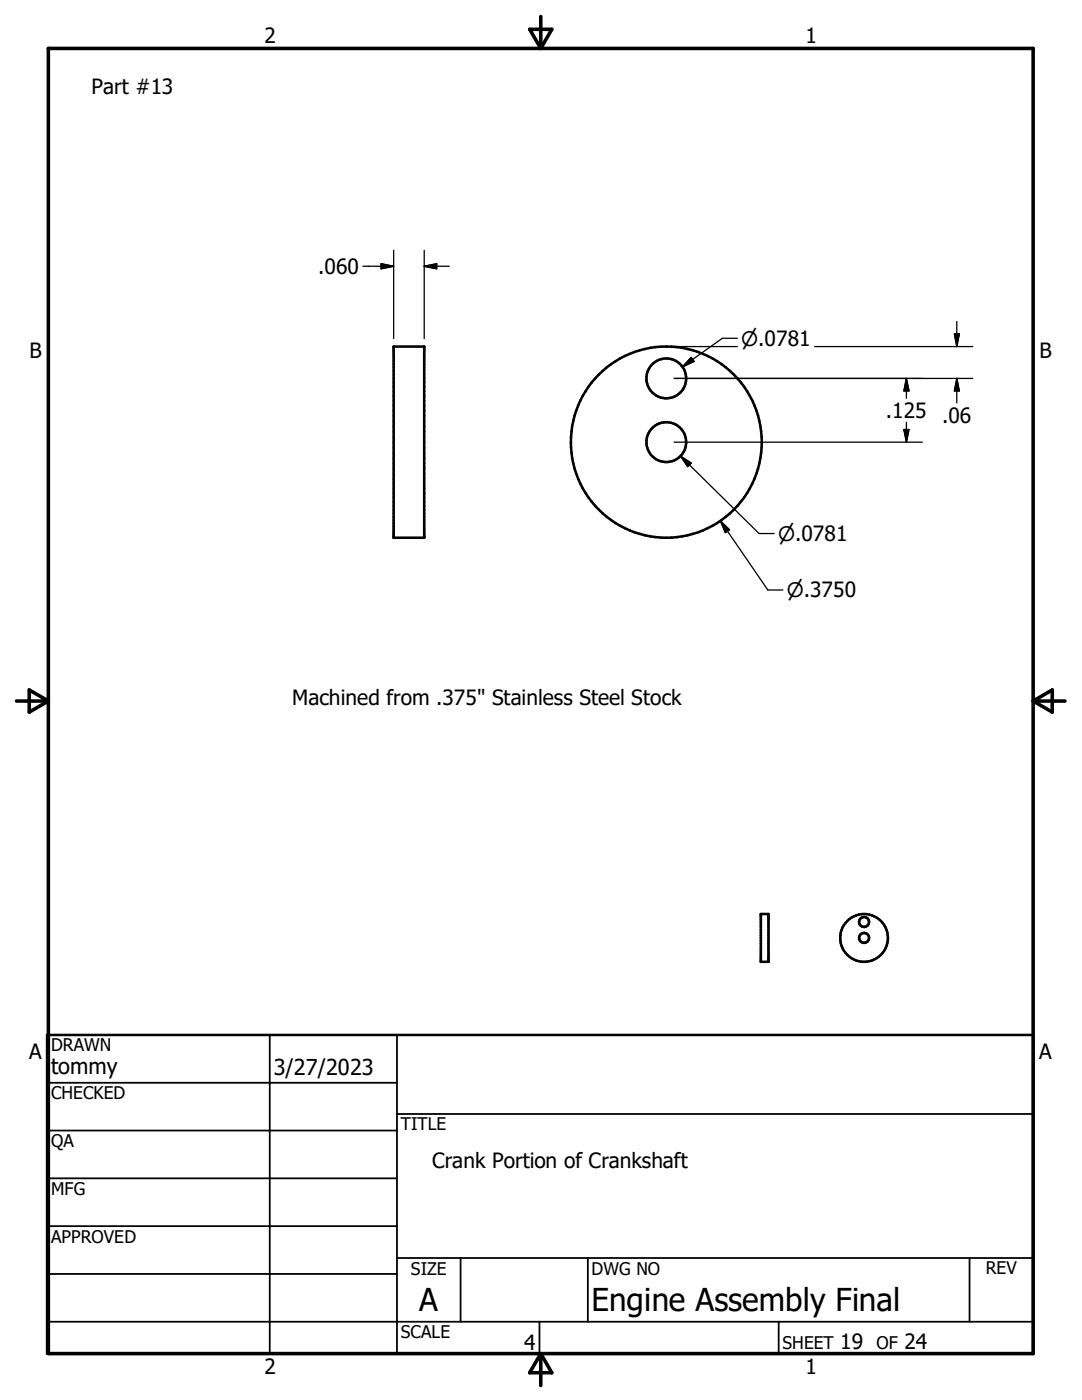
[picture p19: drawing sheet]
<svg xmlns="http://www.w3.org/2000/svg" width="216mm" height="279mm" viewBox="0 0 216 279" stroke-linecap="round" stroke-linejoin="round" font-family="sans-serif">
<defs><g id="words">
<g font-size="6.3">
<text x="83.7" y="261.6">A</text>
<text x="118" y="261.7">Engine Assembly Final</text>
</g>
<g font-size="4.4">
<text x="10.2" y="214.4">tommy</text>
<text x="54.6" y="214.6">3/27/2023</text>
</g>
<g font-size="4.2">
<text x="52.8" y="8.7">2</text>
<text x="160.7" y="8.7">1</text>
<text x="18.3" y="18.8">Part #13</text>
<text x="63.5" y="54.7">.060</text>
<text x="5.9" y="71.5">B</text>
<text x="207.4" y="71.5">B</text>
<text x="176.8" y="83.4">.125</text>
<text x="188" y="84.4">.06</text>
<text x="58.3" y="140.6">Machined from .375&quot; Stainless Steel Stock</text>
<text x="5.8" y="211.4">A</text>
<text x="207.4" y="211.4">A</text>
<text x="86.2" y="233.1">Crank Portion of Crankshaft</text>
<text x="104.6" y="269.4">4</text>
<text x="167.7" y="269.3">19</text>
<text x="180.5" y="269.3">24</text>
<text x="52.8" y="274.2">2</text>
<text x="160.7" y="274.2">1</text>
</g>
<g font-size="4">
<text x="147.9" y="69">n.0781</text>
<text x="155.3" y="108">n.0781</text>
<text x="157" y="119.2">n.3750</text>
</g>
<g font-size="3.5">
<text x="10.2" y="209.8">DRAWN</text>
<text x="10.2" y="219.4">CHECKED</text>
<text x="80" y="225.6">TITLE</text>
<text x="10.2" y="229">QA</text>
<text x="10.2" y="238.5">MFG</text>
<text x="10.2" y="248.1">APPROVED</text>
<text x="82" y="254.4">SIZE</text>
<text x="118" y="254.4">DWG NO</text>
<text x="196.7" y="254.3">REV</text>
<text x="80" y="267.1">SCALE</text>
<text x="156.1" y="269.3">SHEET</text>
<text x="174.9" y="269.3">OF</text>
</g>
</g></defs>
<g fill="none" stroke="#000" stroke-width=".51">
<path d="M78.6 69.2h6v38.1h-6zM151.8 182.4h1.5v9.5h-1.5zM9.4 206.5h196.8v63.6h-196.8z"/>
<circle cx="133" cy="75.5" r="4"/>
<circle cx="133" cy="88.2" r="4"/>
<circle cx="133" cy="88.3" r="19.1"/>
<circle cx="172.4" cy="187.2" r=".99"/>
<circle cx="172.4" cy="184" r="1"/>
<circle cx="172.4" cy="187.2" r="4.8"/>
</g>
<path d="M9.6 9.7h196.6v260.4h-196.6zM105.7 5.8h4.4l-2.2 3.9zM107.9 3.3v6.4M3.3 139.9h6.3M5.8 137.7l3.8 2.2-3.8 2.2zM206.2 139.9h6.3M206.2 139.9l3.8-2.2v4.4zM107.9 270.1v6.4M107.9 270.1l2.2 3.9h-4.4z" fill="none" stroke="#000" stroke-width=".71"/>
<g fill="none" stroke="#000" stroke-width=".36">
<path d="M9.4 216.1h69.8M53.8 206.5v63.6M79.2 206.5v63.6M9.4 225.6h69.8M9.4 235.2h69.8M79.2 222.3h127M9.4 244.7h69.8M9.4 254.2h69.8M79.2 251.1h127M91.9 251.1v12.7M117.3 251.1v12.7M193.5 251.1v12.7"/>
<path d="M9.4 263.8h196.8M107.6 263.8v6.3M155.4 263.8v6.3"/>
</g>
<g fill="none" stroke="#000" stroke-width=".25">
<path d="M72.4 53.1h6.2M76 52.6l2.6 .5-2.6 .5zM78.6 50v17.6M84.6 53.1h5M84.6 53.1l2.5-.5v1zM84.6 50v17.6M134.5 75.5h59.6M134.5 69.2h12.6M137.9 71.3l.6 .8-2.3 1.1zM147.1 67.5h-3l-7.9 5.7M162.6 69.2h31.5M180.9 75.5v4"/>
<path d="M180.9 75.5l.5 2.5h-1zM190.4 66.6h1l-.5 2.6zM190.9 75.5l.5 2.5h-1zM190.9 64.2v5M190.9 75.5v4.9M134.5 88.2h49.5M135.8 91l15.7 15.5h3M135.8 91l2.1 1.4-.7 .7zM180.4 85.7h1l-.5 2.5zM180.9 84.3v3.9M143.7 104l9.5 13.7h3M143.7 104l1.9 1.7-.9 .6z"/>
</g>
<path d="M76 52.6l2.6 .5-2.6 .5zM84.6 53.1l2.5-.5v1zM137.9 71.3l.6 .8-2.3 1.1zM180.9 75.5l.5 2.5h-1zM190.4 66.6h1l-.5 2.6zM190.9 75.5l.5 2.5h-1zM135.8 91l2.1 1.4-.7 .7zM180.4 85.7h1l-.5 2.5zM143.7 104l1.9 1.7-.9 .6z" fill="#000" stroke="#000" stroke-width=".25"/>
<use href="#words"/>
</svg>
